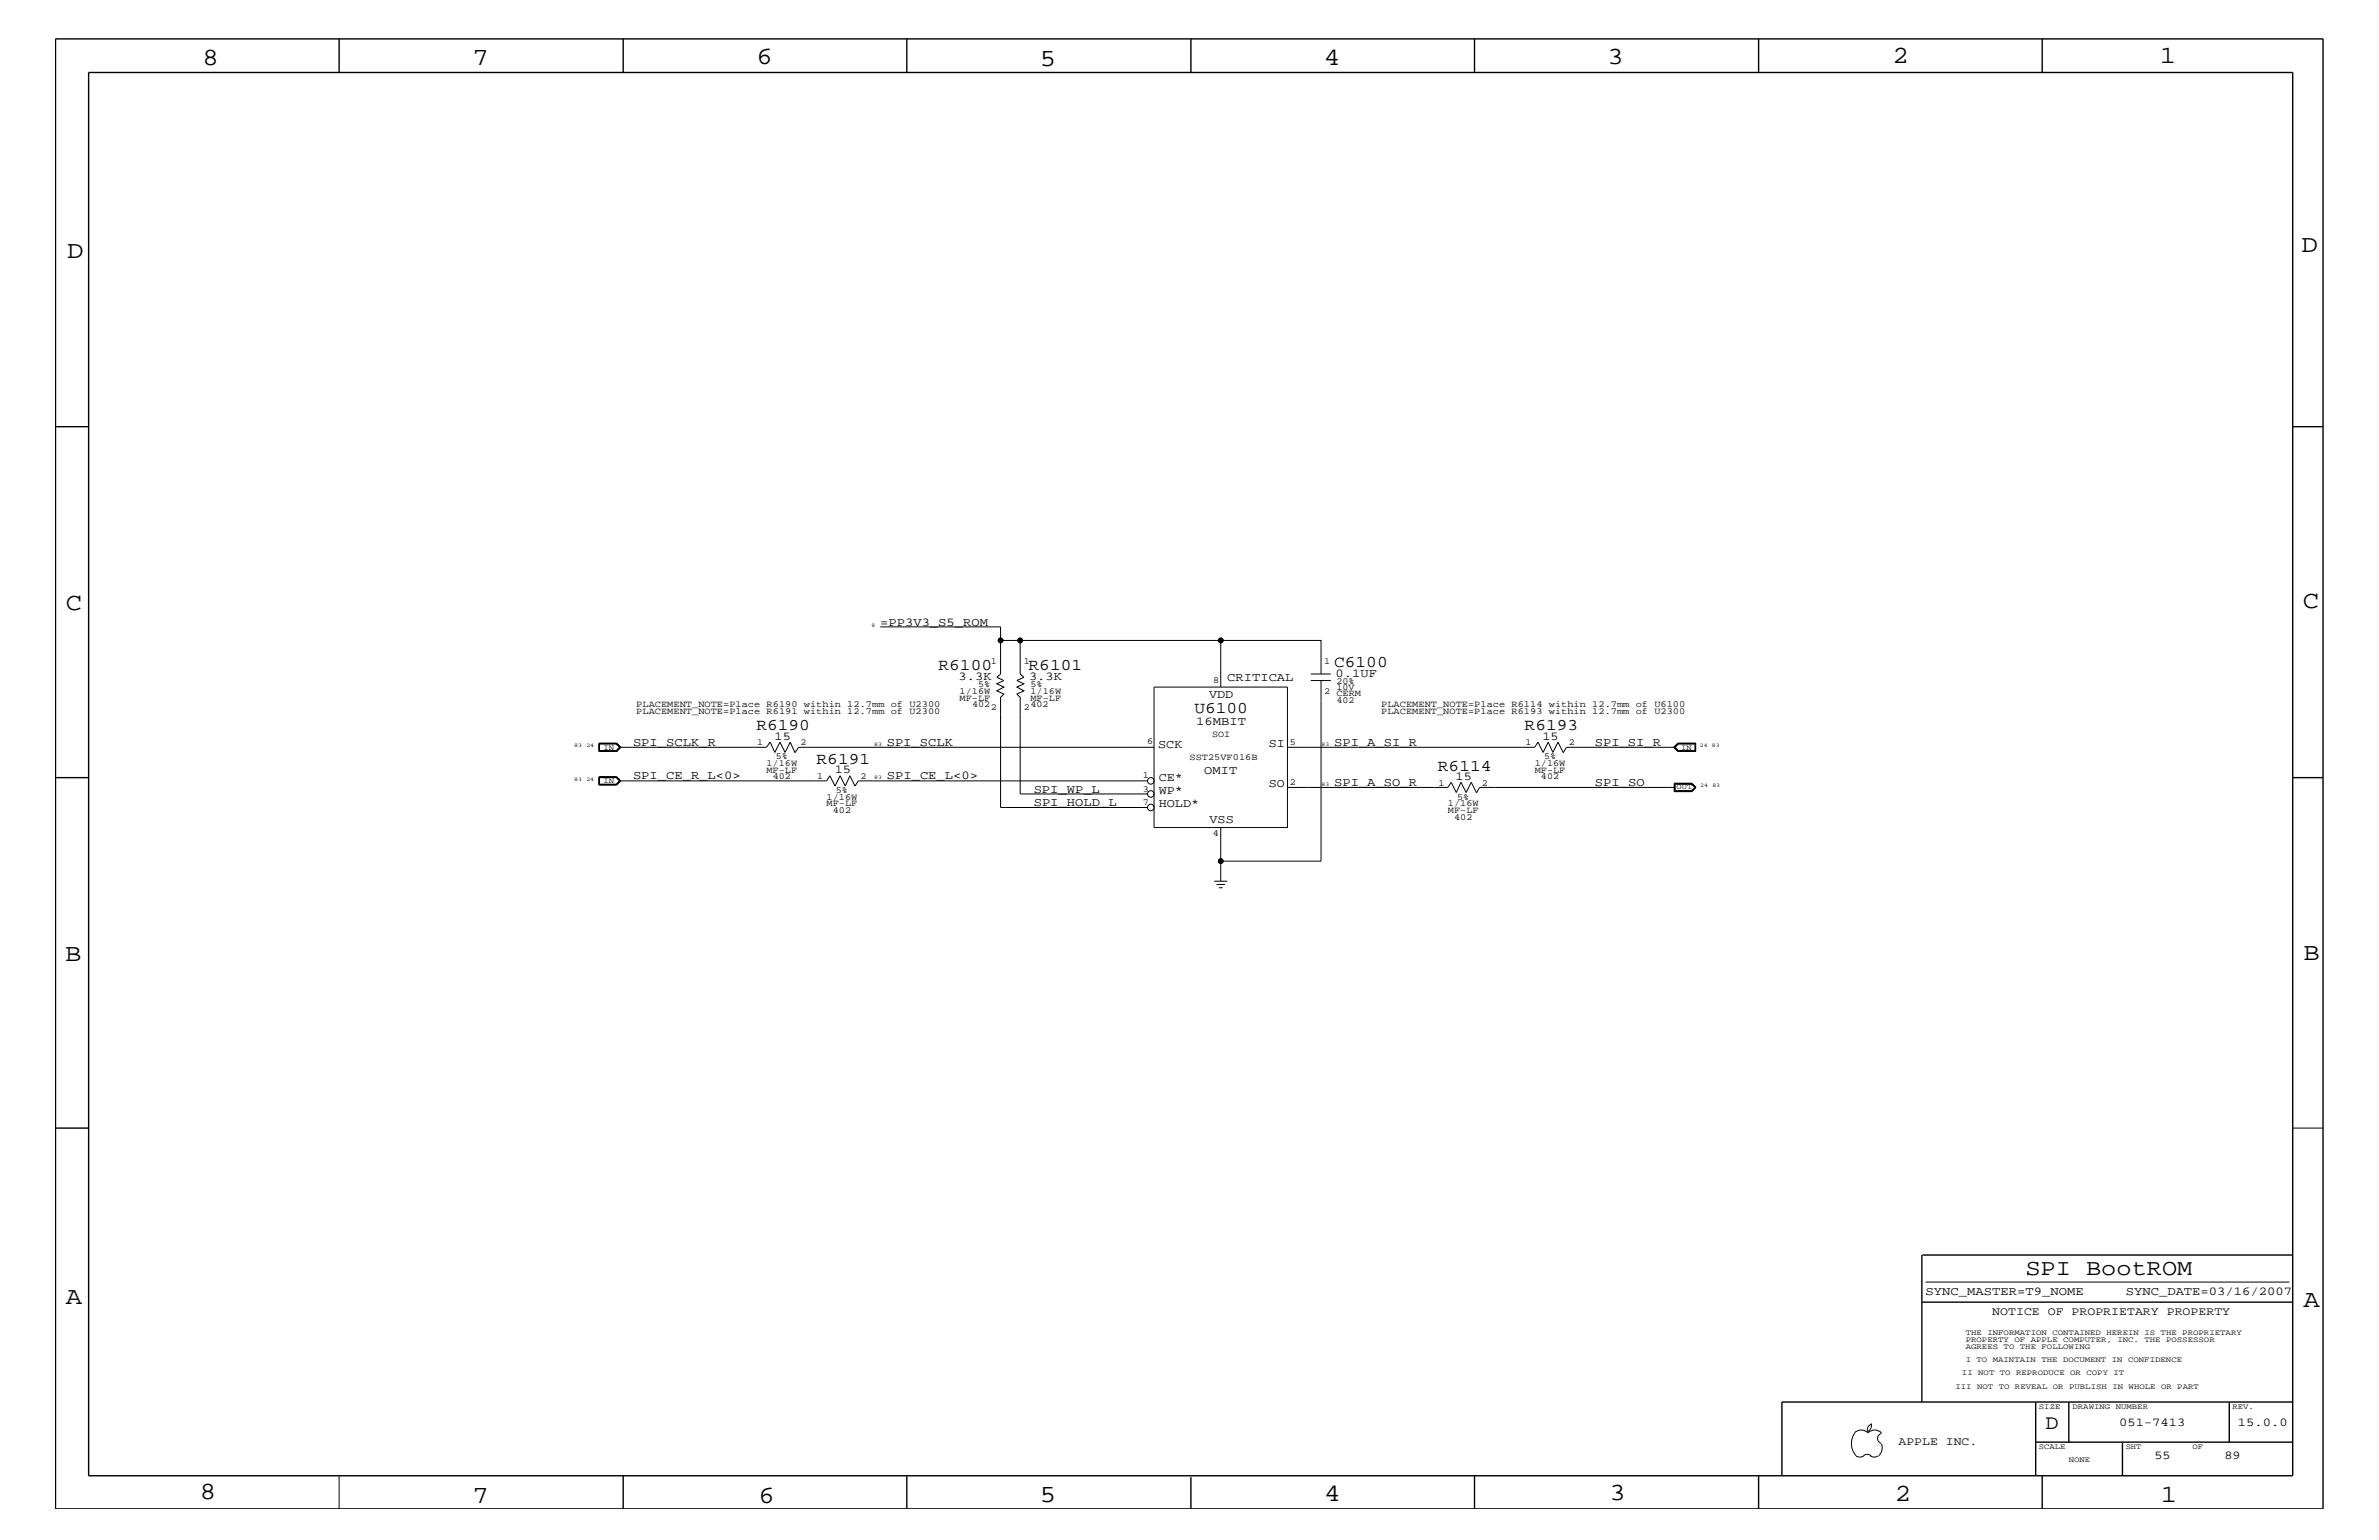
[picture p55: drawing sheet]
<svg xmlns="http://www.w3.org/2000/svg" width="432mm" height="279mm" viewBox="0 0 432 279" stroke-linecap="round" stroke-linejoin="round" font-family="sans-serif">
<defs><g id="words">
<g font-size="4.5">
<text x="36.7" y="11.7">8</text>
<text x="85.8" y="11.7">7</text>
<text x="137.3" y="11.5">6</text>
<text x="240.3" y="11.7">4</text>
<text x="291.8" y="11.5">3</text>
<text x="343.5" y="11.5">2</text>
<text x="392" y="11.5">1</text>
<text x="188.7" y="12.1">5</text>
<text x="12.2" y="46.8">D</text>
<text x="417.7" y="45.7">D</text>
<text x="11.9" y="110.6">C</text>
<text x="418" y="110.3">C</text>
<text x="11.9" y="174.3">B</text>
<text x="418.1" y="174.2">B</text>
<text x="11.9" y="236.7">A</text>
<text x="418.1" y="237.1">A</text>
<text x="36.2" y="271.9">8</text>
<text x="85.8" y="272.7">7</text>
<text x="137.7" y="272.7">6</text>
<text x="188.7" y="272.5">5</text>
<text x="240.4" y="272.3">4</text>
<text x="292.1" y="272.2">3</text>
<text x="343.9" y="272.3">2</text>
<text x="392.2" y="272.6">1</text>
</g>
<text font-size="4.1" x="367.6" y="231.3">SPI BootROM</text>
<text font-size="3.7" x="371.3" y="259.3">D</text>
<g font-size="3">
<text x="170.3" y="121.5">R6100</text>
<text x="186.7" y="121.5">R6101</text>
<text x="242.1" y="121">C6100</text>
<text x="216.8" y="129.3">U6100</text>
<text x="137.3" y="132.5">R6190</text>
<text x="276.7" y="132.5">R6193</text>
<text x="148.2" y="138.6">R6191</text>
<text x="261" y="139.8">R6114</text>
</g>
<g font-size="2.2">
<text x="159.8" y="113.6">=PP3V3_S5_ROM</text>
<text x="174" y="123.4">3.3K</text>
<text x="186.8" y="123.4">3.3K</text>
<text x="222.8" y="123.5">CRITICAL</text>
<text x="242.4" y="122.9">0.1UF</text>
<text x="217.1" y="131.6">16MBIT</text>
<text x="219.5" y="126.7">VDD</text>
<text x="114.9" y="135.3">SPI_SCLK_R</text>
<text x="140.6" y="134.2">15</text>
<text x="161" y="135.3">SPI_SCLK</text>
<text x="210.2" y="135.7">SCK</text>
<text x="230.3" y="135.5">SI</text>
<text x="242.1" y="135.3">SPI_A_SI_R</text>
<text x="280" y="134.2">15</text>
<text x="289.5" y="135.3">SPI_SI_R</text>
<text x="114.9" y="141.4">SPI_CE_R_L&lt;0&gt;</text>
<text x="151.5" y="140.3">15</text>
<text x="161" y="141.4">SPI_CE_L&lt;0&gt;</text>
<text x="187.6" y="143.9">SPI_WP_L</text>
<text x="210.3" y="141.7">CE*</text>
<text x="218.6" y="140.4">OMIT</text>
<text x="230.3" y="142.8">SO</text>
<text x="242.1" y="142.6">SPI_A_SO_R</text>
<text x="264.2" y="141.5">15</text>
<text x="289.5" y="142.6">SPI_SO</text>
<text x="187.6" y="146.2">SPI_HOLD_L</text>
<text x="210.3" y="146.5">HOLD*</text>
<text x="210.3" y="144.1">WP*</text>
<text x="219.5" y="149.3">VSS</text>
<text x="349.5" y="235">SYNC_MASTER=T9_NOME</text>
<text x="385.8" y="235">SYNC_DATE=03/16/2007</text>
<text x="384.6" y="258.7">051-7413</text>
<text x="406.2" y="258.7">15.0.0</text>
<text x="391" y="264.7">55</text>
<text x="403.7" y="264.7">89</text>
</g>
<g font-size="2.1">
<text x="361.6" y="238.6">NOTICE OF PROPRIETARY PROPERTY</text>
<text x="344.6" y="262.2">APPLE INC.</text>
</g>
<g font-size="1.7">
<text x="174.2" y="125.9">1/16W</text>
<text x="177.5" y="124.7">5%</text>
<text x="179.8" y="120.4">1</text>
<text x="185.8" y="120.4">1</text>
<text x="187" y="124.7">5%</text>
<text x="187" y="125.9">1/16W</text>
<text x="220.2" y="123.9">8</text>
<text x="240.4" y="120.4">1</text>
<text x="240.4" y="125.9">2</text>
<text x="242.6" y="125.2">10V</text>
<text x="242.6" y="124.1">20%</text>
<text x="115.5" y="128.3">PLACEMENT_NOTE=Place R6190 within 12.7mm of U2300</text>
<text x="115.5" y="129.6">PLACEMENT_NOTE=Place R6191 within 12.7mm of U2300</text>
<text x="174.2" y="127.1">MF-LF</text>
<text x="176.4" y="128.3">402</text>
<text x="179.8" y="128.9">2</text>
<text x="185.8" y="128.9">2</text>
<text x="187" y="127.1">MF-LF</text>
<text x="187" y="128.3">402</text>
<text x="242.6" y="127.6">402</text>
<text x="242.6" y="126.4">CERM</text>
<text x="250.7" y="128.3">PLACEMENT_NOTE=Place R6114 within 12.7mm of U6100</text>
<text x="250.7" y="129.6">PLACEMENT_NOTE=Place R6193 within 12.7mm of U2300</text>
<text x="137.4" y="135.2">1</text>
<text x="140.8" y="137.8">5%</text>
<text x="145.3" y="135.2">2</text>
<text x="208.2" y="135">6</text>
<text x="215.9" y="137.9">SST25VF016B</text>
<text x="220" y="133.6">SOI</text>
<text x="234.1" y="135.2">5</text>
<text x="276.9" y="135.2">1</text>
<text x="280.2" y="137.8">5%</text>
<text x="284.7" y="135.2">2</text>
<text x="139.1" y="139">1/16W</text>
<text x="139.1" y="140.2">MF-LF</text>
<text x="140.3" y="141.4">402</text>
<text x="148.3" y="141.3">1</text>
<text x="151.7" y="143.9">5%</text>
<text x="156.2" y="141.3">2</text>
<text x="207.4" y="141.2">1</text>
<text x="207.4" y="143.6">3</text>
<text x="234.1" y="142.4">2</text>
<text x="261.1" y="142.5">1</text>
<text x="269" y="142.5">2</text>
<text x="278.6" y="139">1/16W</text>
<text x="278.6" y="140.2">MF-LF</text>
<text x="279.7" y="141.4">402</text>
<text x="150" y="145.1">1/16W</text>
<text x="150" y="146.2">MF-LF</text>
<text x="151.2" y="147.5">402</text>
<text x="207.4" y="146.1">7</text>
<text x="262.8" y="146.2">1/16W</text>
<text x="262.8" y="147.5">MF-LF</text>
<text x="263.9" y="148.7">402</text>
<text x="264.5" y="145.1">5%</text>
<text x="220.1" y="151.8">4</text>
</g>
<g font-size="1.4">
<text x="109.6" y="136">IN</text>
<text x="305.1" y="136">IN</text>
<text x="109.6" y="142">IN</text>
<text x="304.3" y="143.2">OUT</text>
<text x="356.8" y="242.3">THE INFORMATION CONTAINED HEREIN IS THE PROPRIETARY</text>
<text x="356.8" y="243.5">PROPERTY OF APPLE COMPUTER, INC. THE POSSESSOR</text>
<text x="356.8" y="244.7">AGREES TO THE FOLLOWING</text>
<text x="354.9" y="252">III NOT TO REVEAL OR PUBLISH IN WHOLE OR PART</text>
<text x="356.1" y="249.5">II NOT TO REPRODUCE OR COPY IT</text>
<text x="356.8" y="247.1">I TO MAINTAIN THE DOCUMENT IN CONFIDENCE</text>
<text x="370.1" y="255.6">SIZE</text>
<text x="376.2" y="255.6">DRAWING NUMBER</text>
<text x="405.2" y="255.6">REV.</text>
<text x="370.1" y="262.9">SCALE</text>
<text x="385.8" y="262.9">SHT</text>
<text x="397.9" y="262.9">OF</text>
<text x="375.5" y="265.3">NONE</text>
</g>
<g font-size="1">
<text x="158.2" y="113.7">8</text>
<text x="104.2" y="135.6">83</text>
<text x="106.4" y="135.6">24</text>
<text x="158.7" y="135.3">83</text>
<text x="239.9" y="135.3">83</text>
<text x="308.5" y="135.6">24</text>
<text x="310.7" y="135.6">83</text>
<text x="104.2" y="141.7">83</text>
<text x="106.4" y="141.7">24</text>
<text x="158.7" y="141.4">83</text>
<text x="239.9" y="142.6">83</text>
<text x="308.6" y="142.9">24</text>
<text x="310.8" y="142.9">83</text>
</g>
</g></defs>
<g fill="none" stroke="#000" stroke-width=".18">
<path d="M159.8 113.7h21.8v2.5h3.6M181.6 116.2v6.1l-.7 .6 1.3 .6-1.3 .6 1.3 .6-1.3 .6 1.3 .6-.6 .6v20h26.7M185.2 116.2v6.1l.6 .6-1.2 .6 1.2 .6-1.2 .6 1.2 .6-1.2 .6 .6 .6v17.5h23.1M185.2 116.2h36.4M108.7 134.8h3.2l.8 .8-.8 .7h-3.2zM108.7 134.9h3.2M108.8 134.9v1.4h3.1l.6-.7-.6-.7M108.8 135h3l.6 .6M111.9 134.9l.7 .7-.7 .7M112.4 135.6h26.7l.7-1 .8 1.9 1-1.9 .9 1.9 .9-1.9 .9 1.9M112.4 135.6l-.6 .6h-3M209.5 124.7h24.2v25.4h-24.2z"/>
<path d="M209.5 135.6h-64.6l-.6 1M233.7 135.6h44.9l.5-1 1 1.9 .9-1.9 .9 1.9 .9-1.9 .9 1.9M237.9 123.5h3.7M237.9 122.3h3.7M239.8 122.3v-6.1h-18.2v8.5M239.8 123.5v32.7h-18.2M304 135.6h-19.7l-.6 1M304.5 134.8h3.3v1.5h-3.3l-.7-.7zM304.6 134.9l-.6 .7 .6 .7h3.1v-1.4M307.7 135h-3.1l-.6 .6 .6 .6h3.1M307.8 134.9h-3.3l-.6 .7 .6 .7M108.7 140.9h3.2l.8 .8-.8 .7h-3.2z"/>
<path d="M108.7 142.4h3.2M108.7 141h3.2M108.8 141v1.4M108.8 141.1h3l.6 .6M111.9 141l.6 .7-.6 .7M111.9 141l.7 .7-.7 .7M112.4 141.7h37.6l.6-1 1 1.9 .9-1.9 .9 1.9 .9-1.9 .9 1.9 .6-.9h52.5M112.4 141.7l-.6 .6h-3M220.4 159.9h2.4M221.6 150.1v9.8M233.7 142.9h29.1l.6-1 .9 1.9 .9-1.9 .9 1.9 .9-1.9 1 1.9M303.9 142.1h3.2l.7 .8-.7 .7h-3.2z"/>
<path d="M304 142.9h-35.4l-.6 1M304 142.3h3l.7 .6-.7 .6h-3zM307.1 142.2h-3.1v1.3h3.1M307.1 142.2l.7 .7-.7 .6M307.1 142.2l.6 .7M307.7 142.9l-.6 .6M220.8 160.5h1.5M221.2 161.1h.7M416.1 204.7h5.5M349.5 232.6h66M336.6 260a1.69 1.69 0 0 1 2.4 0 1.72 1.72 0 0 1 2.5 0M339.6 258.3l.1 .1a1.27 1.27 0 0 1-.7 1.3"/>
<path d="M339.6 258.4a.99 .99 0 0 0-.6 1.4M61.6 267.7v6.1M336.6 260a3.3 3.3 0 0 0 .3 4.1M336.9 264.1l.7 .3 .7-.3M338.2 264.1l.7-.3 .7 .3M339.5 264.1l.7 .3 .7-.3M341.5 260.1a.93 .93 0 0 0-.7 .9 .93 .93 0 0 0 .7 .9M341.5 262l.1 .7a1.99 1.99 0 0 1-.6 1.4"/>
<circle cx="181.6" cy="116.2" r=".42"/>
<circle cx="185.2" cy="116.2" r=".42"/>
<circle cx="221.6" cy="116.2" r=".42"/>
<circle cx="208.9" cy="146.5" r=".59"/>
<circle cx="208.9" cy="141.7" r=".59"/>
<circle cx="208.9" cy="144" r=".59"/>
<circle cx="221.6" cy="156.2" r=".42"/>
</g>
<g fill="none" stroke="#000" stroke-width=".25">
<path d="M10.1 7.1h411.5v266.7h-411.5zM16.1 13.2h400v254.5h-400zM61.6 7.1v6.1M113.1 7.1v6.1M164.6 7.1v6.1M216.2 7.1v6.1M267.6 7.1v6.1M319.2 7.1v6.1M370.7 7.1v6.1M10.1 77.4h6M416.1 77.4h5.5M10.1 141.1h6"/>
<path d="M416.1 141.1h5.5M10.1 204.7h6M348.8 236.2h67.3M348.8 227.7v26.7M348.9 227.7h67.2M369.5 254.4v13.3M375.5 254.4v7.2M404.6 254.4v7.2M416.1 254.4h-92.7v13.3M113.1 267.7v6.1M164.6 267.7v6.1M216.2 268v5.8"/>
<path d="M267.6 267.7v6.1M319.2 267.7v6.1M369.5 261.6h46.6M370.7 267.7v6.1M385.2 261.6v6.1"/>
</g>
<g fill="#000">
<circle cx="181.6" cy="116.2" r=".42"/>
<circle cx="185.2" cy="116.2" r=".42"/>
<circle cx="221.6" cy="116.2" r=".42"/>
<circle cx="221.6" cy="156.2" r=".42"/>
</g>
<use href="#words"/>
</svg>
